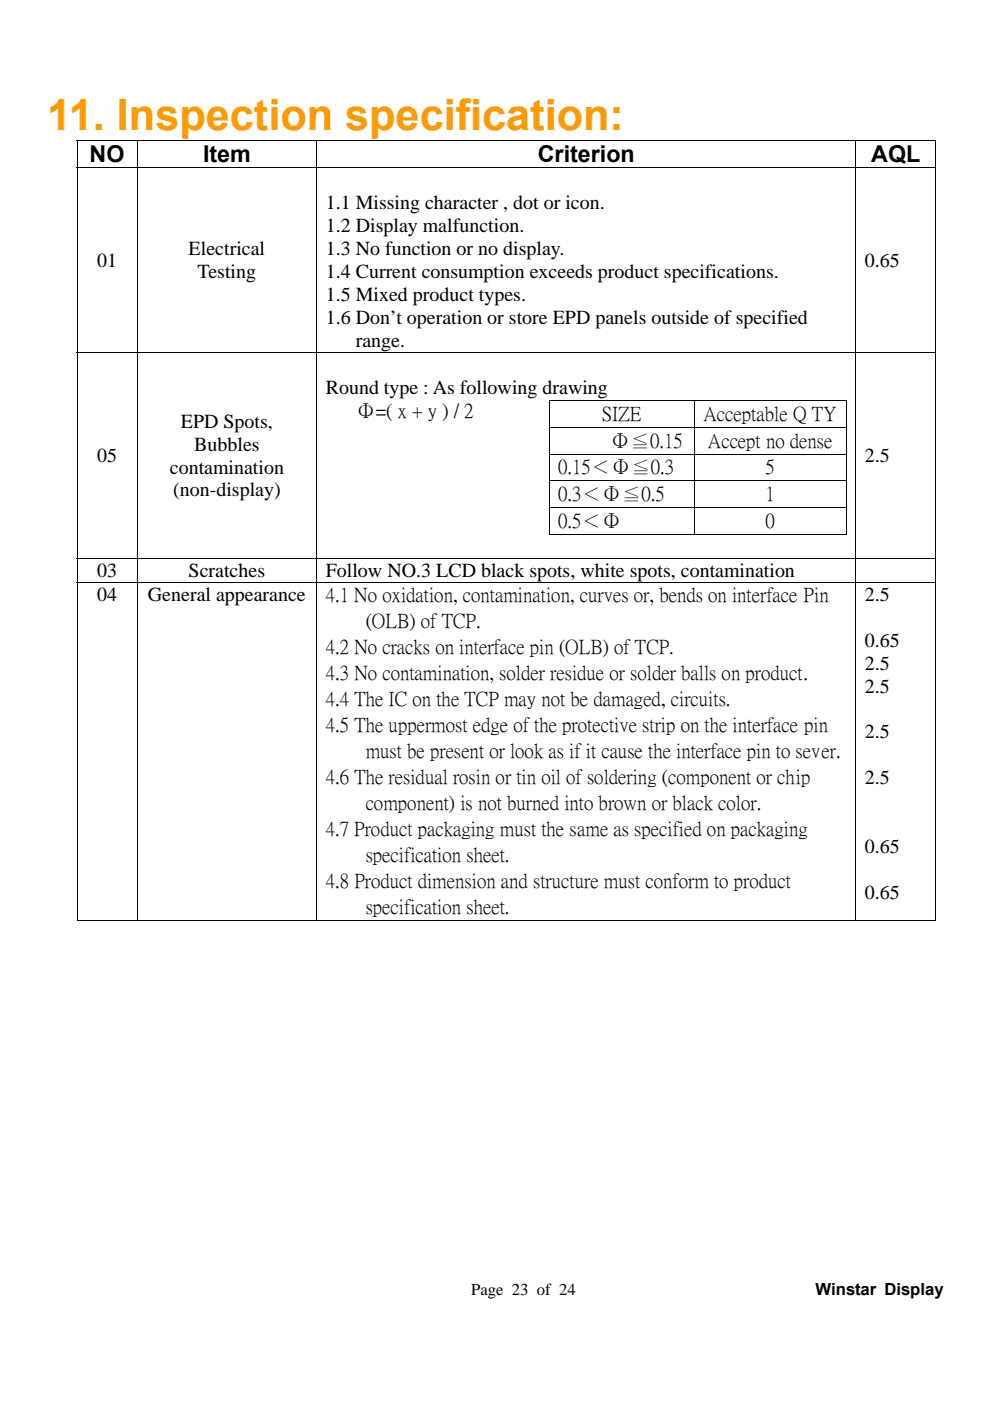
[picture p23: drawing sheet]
<svg xmlns="http://www.w3.org/2000/svg" width="210mm" height="297mm" viewBox="0 0 210 297" stroke-linecap="round" stroke-linejoin="round" font-family="sans-serif">
<defs><g id="words">
<text font-size="9.2" fill="#ff9a00" x="10" y="27.7">11. Inspection specification:</text>
<g font-size="4.9">
<text x="19" y="34.4">NO</text>
<text x="43" y="34.4">Item</text>
<text x="114" y="34.4">Criterion</text>
<text x="184.7" y="34.4">AQL</text>
</g>
<g font-size="4.2">
<text x="69.1" y="44.4">1.1 Missing character , dot or icon.</text>
<text x="69.1" y="49.3">1.2 Display malfunction.</text>
<text x="20.6" y="56.6">01</text>
<text x="40" y="54.1">Electrical</text>
<text x="41.9" y="59">Testing</text>
<text x="69.1" y="54.1">1.3 No function or no display.</text>
<text x="69.1" y="59">1.4 Current consumption exceeds product specifications.</text>
<text x="183.4" y="56.6">0.65</text>
<text x="69.1" y="63.9">1.5 Mixed product types.</text>
<text x="69.1" y="68.7">1.6 Don’t operation or store EPD panels outside of specified</text>
<text x="75.4" y="73.6">range.</text>
<text x="69.1" y="83.5">Round type : As following drawing</text>
<text x="75.4" y="88.5">Φ=( x + y ) / 2</text>
<text x="127.6" y="89">SIZE</text>
<text x="149.2" y="89">Acceptable Q TY</text>
<text x="38.4" y="90.7">EPD Spots,</text>
<text x="41.2" y="95.5">Bubbles</text>
<text x="129.4" y="94.7">Φ≦0.15</text>
<text x="150" y="94.7">Accept no dense</text>
<text x="20.6" y="98">05</text>
<text x="36" y="100.4">contamination</text>
<text x="118.3" y="100.4">0.15＜Φ≦0.3</text>
<text x="162.3" y="100.4">5</text>
<text x="183.4" y="98">2.5</text>
<text x="36.7" y="105.3">(non-display)</text>
<text x="118.3" y="106">0.3＜Φ≦0.5</text>
<text x="162.3" y="106">1</text>
<text x="118.3" y="111.7">0.5＜Φ</text>
<text x="162.3" y="111.7">0</text>
<text x="20.6" y="122.3">03</text>
<text x="40" y="122.3">Scratches</text>
<text x="69.1" y="122.3">Follow NO.3 LCD black spots, white spots, contamination</text>
<text x="20.6" y="127.4">04</text>
<text x="31.4" y="127.4">General appearance</text>
<text x="69.1" y="127.5">4.1 No oxidation, contamination, curves or, bends on interface Pin</text>
<text x="183.4" y="127.4">2.5</text>
<text x="77.5" y="133">(OLB) of TCP.</text>
<text x="183.4" y="137.1">0.65</text>
<text x="69.1" y="138.5">4.2 No cracks on interface pin (OLB) of TCP.</text>
<text x="183.4" y="142">2.5</text>
<text x="69.1" y="144">4.3 No contamination, solder residue or solder balls on product.</text>
<text x="69.1" y="149.5">4.4 The IC on the TCP may not be damaged, circuits.</text>
<text x="183.4" y="146.8">2.5</text>
<text x="69.1" y="155">4.5 The uppermost edge of the protective strip on the interface pin</text>
<text x="77.5" y="160.5">must be present or look as if it cause the interface pin to sever.</text>
<text x="183.4" y="156.6">2.5</text>
<text x="69.1" y="166.1">4.6 The residual rosin or tin oil of soldering (component or chip</text>
<text x="183.4" y="166.3">2.5</text>
<text x="77.5" y="171.6">component) is not burned into brown or black color.</text>
<text x="69.1" y="177.1">4.7 Product packaging must the same as specified on packaging</text>
<text x="77.5" y="182.6">specification sheet.</text>
<text x="183.4" y="180.9">0.65</text>
<text x="69.1" y="188.1">4.8 Product dimension and structure must conform to product</text>
<text x="183.4" y="190.6">0.65</text>
<text x="77.5" y="193.6">specification sheet.</text>
</g>
<g font-size="3.5">
<text x="99.9" y="274.6">Page 23 of 24</text>
<text x="172.9" y="274.6">Winstar Display</text>
</g>
</g></defs>
<path d="M16.3 29.6h.1v.2h-.1zM198.3 29.6h.2v.2h-.2zM116.4 84.8h.1v.2h-.1zM179.4 84.8h.2v.2h-.2zM179.4 113.2h.2v.2h-.2zM198.3 195.1h.2v.1h-.2z" fill="#000"/>
<g fill="none" stroke="#000" stroke-width=".21">
<path d="M16.3 29.7h182.2M16.3 35.6h182.2M16.4 29.8v5.7M16.4 35.6v39M29.1 29.8v5.7M29.1 35.6v39M67.2 29.8v5.7M67.2 35.6v39M181.5 29.8v5.7M181.5 35.6v39M198.4 29.8v5.7M198.4 35.6v39"/>
<path d="M16.3 74.7h182.2M16.4 74.8v43.5M29.1 74.8v43.5M67.2 74.8v43.5M181.5 74.8v43.5M198.4 74.8v43.5M116.4 84.9h63.2M116.4 90.6h63.2M116.4 96.3h63.2M116.5 85v5.5M116.5 90.7v5.5M116.5 96.4v5.5"/>
<path d="M147.2 85v5.5M147.2 90.7v5.5M147.2 96.4v5.5M179.5 85v5.5M179.5 90.7v5.5M179.5 96.4v5.5M16.3 118.3h182.2M16.4 118.4v4.9M29.1 118.4v4.9M67.2 118.4v4.9M116.4 101.9h63.2M116.4 107.6h63.2"/>
<path d="M116.4 113.3h30.7M116.5 102v5.5M116.5 107.7v5.7M147.2 102v5.5M147.2 107.7v5.7M147.3 113.3h32.1M179.5 102v5.5M179.5 107.7v5.7M181.5 118.4v4.9M198.4 118.4v4.9M16.3 123.4h182.2M16.4 123.5v71.7"/>
<path d="M29.1 123.5v71.7M67.2 123.5v71.7M181.5 123.5v71.7M198.4 123.5v71.7M16.3 195.2h12.7M29.1 195.2h38M67.2 195.2h114.2M181.5 195.2h16.8"/>
</g>
<use href="#words"/>
</svg>
